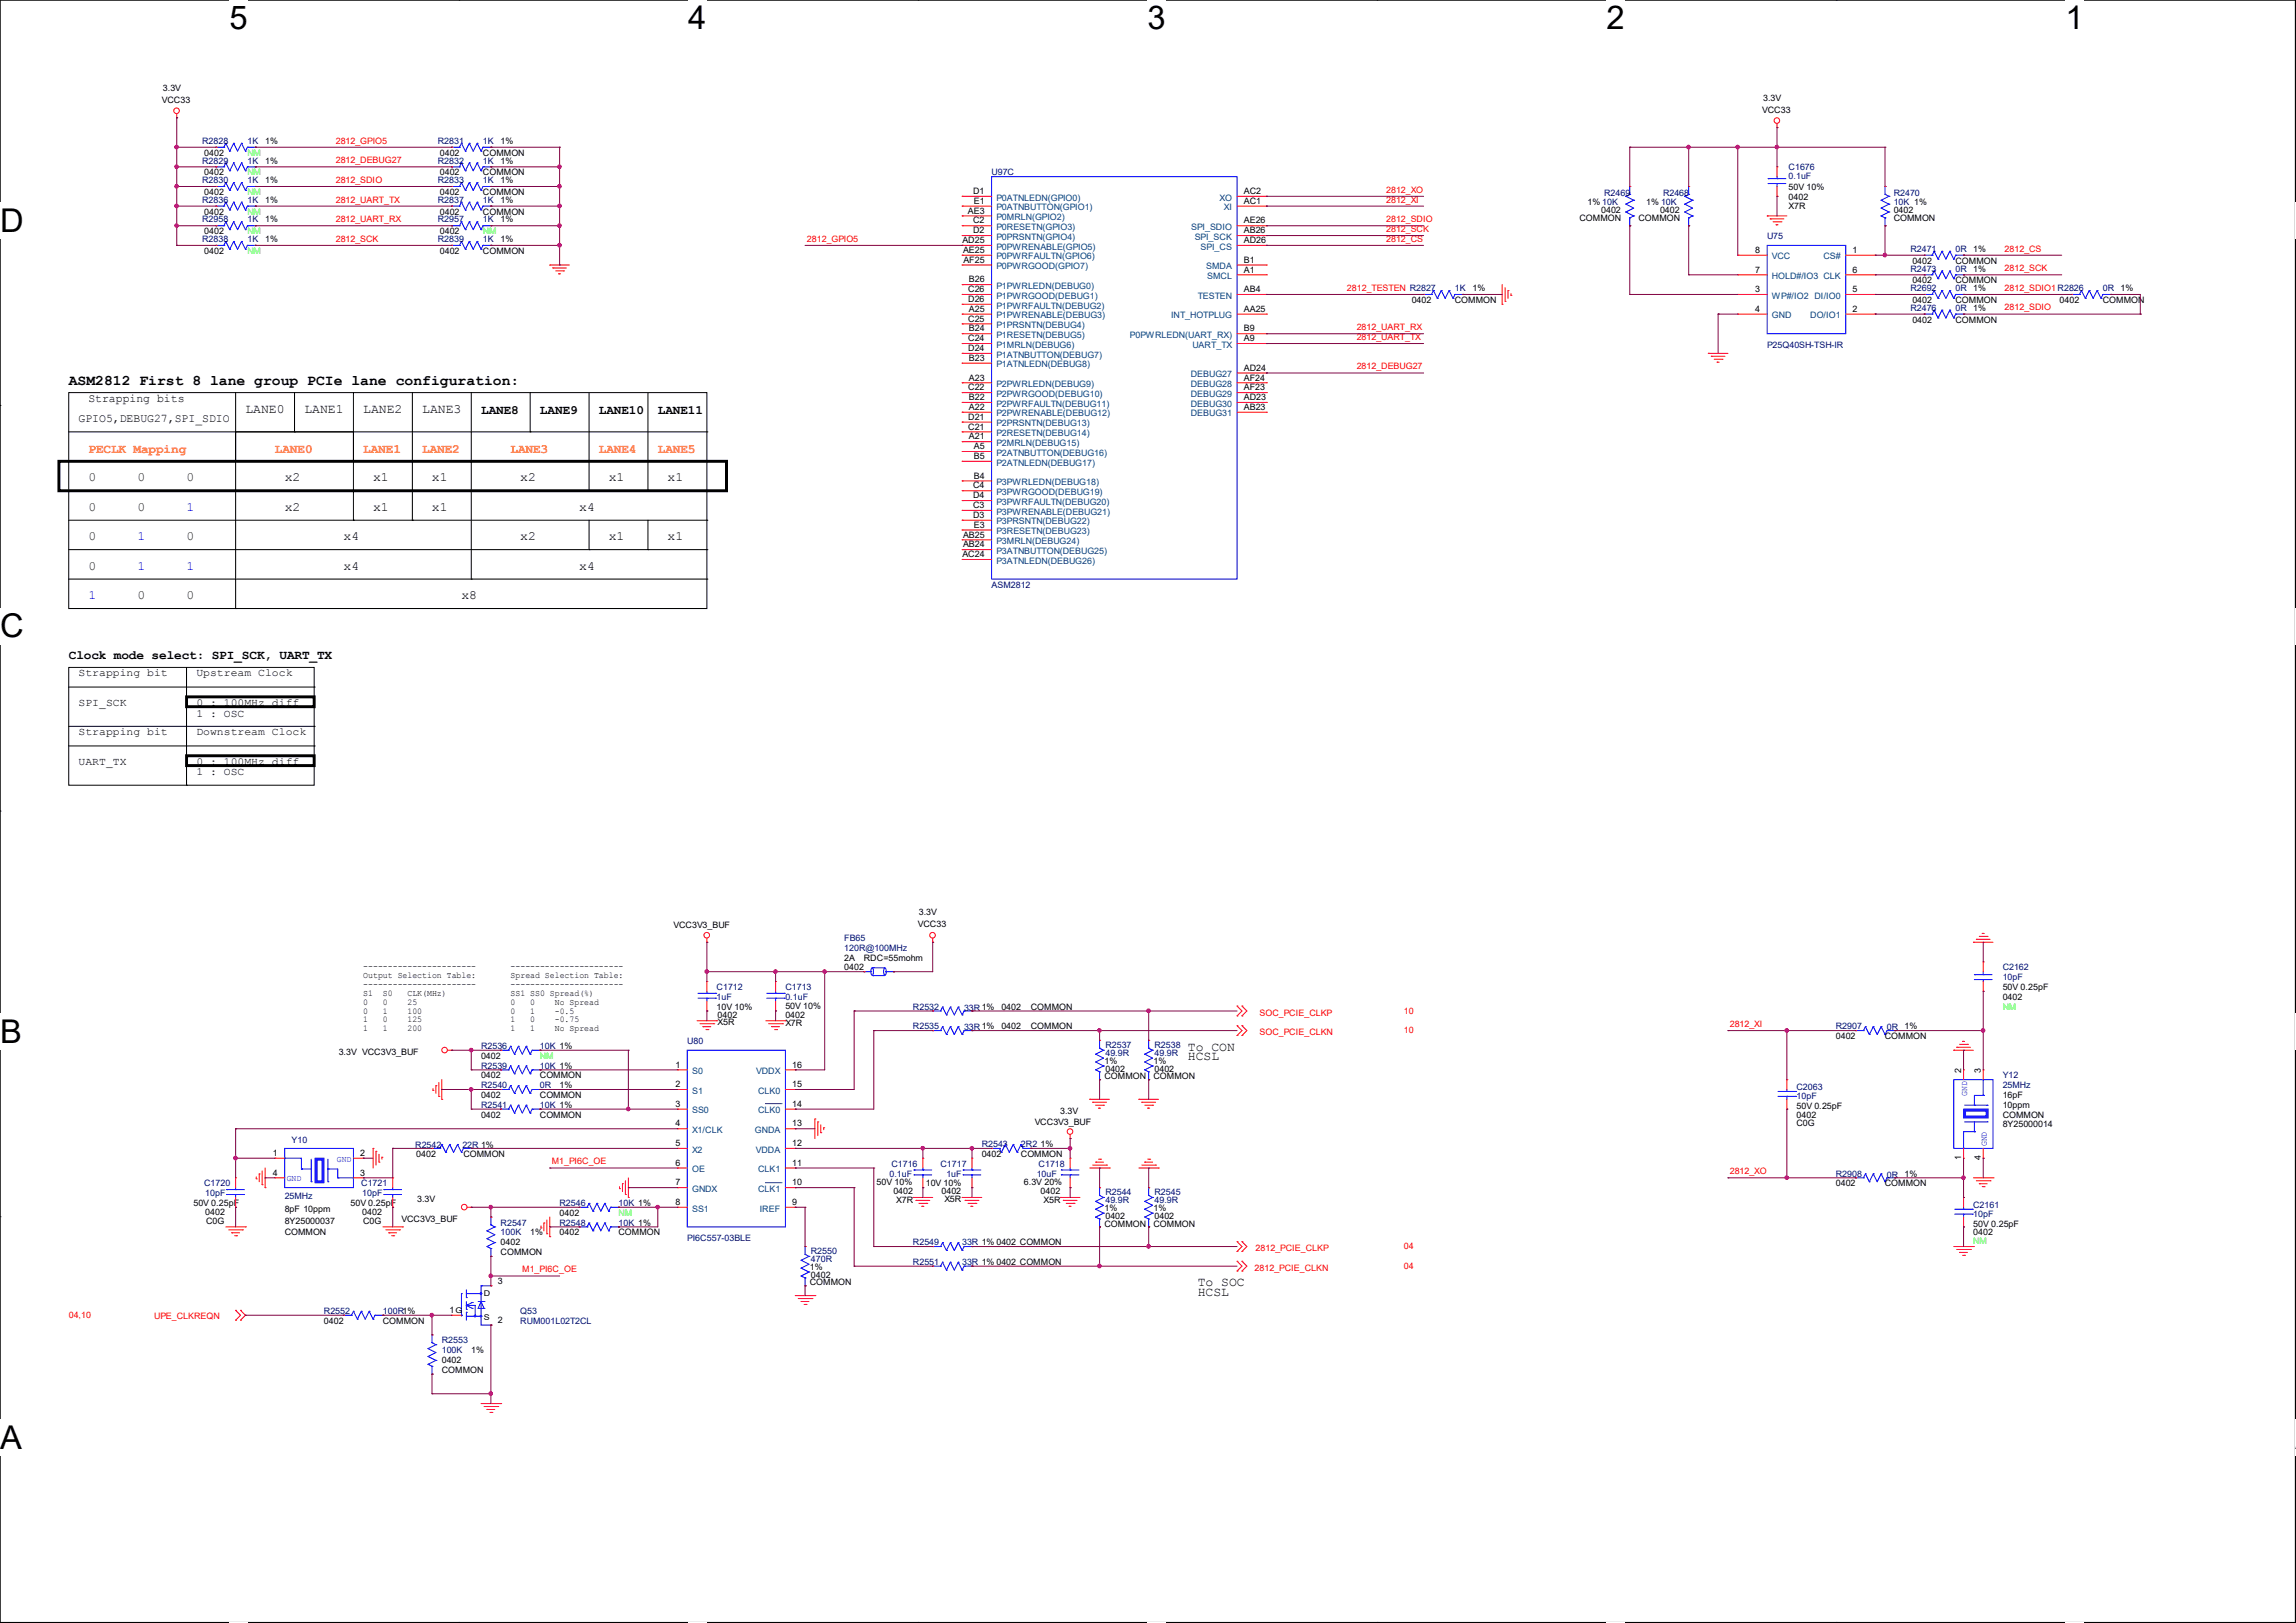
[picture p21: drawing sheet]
<svg xmlns="http://www.w3.org/2000/svg" width="297mm" height="210mm" viewBox="0 0 297 210" stroke-linecap="round" stroke-linejoin="round" font-family="sans-serif">
<defs><g id="words">
<g font-size="4.2">
<text x="29.7" y="3.8">5</text>
<text x="89" y="3.8">4</text>
<text x="148.4" y="3.8">3</text>
<text x="207.8" y="3.8">2</text>
<text x="267.2" y="3.8">1</text>
<text x="0" y="30">D</text>
<text x="0" y="82.5">C</text>
<text x="0" y="135">B</text>
<text x="0" y="187.5">A</text>
<text x="296.9" y="187.5">A</text>
</g>
<text font-size="1.9" x="8.9" y="49.9">ASM2812 First 8 lane group PCIe lane configuration:</text>
<g font-size="1.7">
<text x="31.7" y="53.4">LANE0</text>
<text x="39.4" y="53.4">LANE1</text>
<text x="47" y="53.4">LANE2</text>
<text x="54.6" y="53.4">LANE3</text>
<text x="62.2" y="53.5">LANE8</text>
<text x="69.8" y="53.5">LANE9</text>
<text x="77.5" y="53.5">LANE10</text>
<text x="85.1" y="53.5">LANE11</text>
<text x="36.8" y="62.3">x2</text>
<text x="48.3" y="62.3">x1</text>
<text x="55.9" y="62.3">x1</text>
<text x="67.3" y="62.3">x2</text>
<text x="78.7" y="62.3">x1</text>
<text x="86.4" y="62.3">x1</text>
<text x="36.8" y="66.1">x2</text>
<text x="44.4" y="69.9">x4</text>
<text x="48.3" y="66.1">x1</text>
<text x="55.9" y="66.1">x1</text>
<text x="67.3" y="69.9">x2</text>
<text x="74.9" y="66.1">x4</text>
<text x="78.7" y="69.9">x1</text>
<text x="86.4" y="69.9">x1</text>
<text x="44.4" y="73.7">x4</text>
<text x="59.7" y="77.5">x8</text>
<text x="74.9" y="73.7">x4</text>
<text x="8.9" y="85.3">Clock mode select: SPI_SCK, UART_TX</text>
<text x="153.7" y="137.2">HCSL</text>
<text x="153.7" y="135.9">To CON</text>
<text x="154.9" y="167.7">HCSL</text>
<text x="154.9" y="166.4">To SOC</text>
</g>
<g font-size="1.7" fill="#ff8000">
<text x="11.4" y="58.6">PECLK Mapping</text>
<text x="35.6" y="58.6">LANE0</text>
<text x="47" y="58.6">LANE1</text>
<text x="54.6" y="58.6">LANE2</text>
<text x="66" y="58.6">LANE3</text>
<text x="77.5" y="58.6">LANE4</text>
<text x="85.1" y="58.6">LANE5</text>
</g>
<g font-size="1.7" fill="#008000">
<text x="11.4" y="62.3">0</text>
<text x="17.8" y="62.3">0</text>
<text x="24.1" y="62.3">0</text>
<text x="11.4" y="69.9">0</text>
<text x="11.4" y="66.1">0</text>
<text x="17.8" y="66.1">0</text>
<text x="24.1" y="69.9">0</text>
<text x="11.4" y="73.7">0</text>
<text x="17.8" y="77.5">0</text>
<text x="24.1" y="77.5">0</text>
</g>
<g font-size="1.7" fill="#00f">
<text x="17.8" y="69.9">1</text>
<text x="24.1" y="66.1">1</text>
<text x="11.4" y="77.5">1</text>
<text x="17.8" y="73.7">1</text>
<text x="24.1" y="73.7">1</text>
</g>
<g font-size="1.5">
<text x="11.4" y="52">Strapping bits</text>
<text x="10.2" y="54.6">GPIO5,DEBUG27,SPI_SDIO</text>
</g>
<g font-size="1.4">
<text x="10.2" y="87.5">Strapping bit</text>
<text x="25.4" y="87.5">Upstream Clock</text>
<text x="10.2" y="91.3">SPI_SCK</text>
<text x="10.2" y="95.1">Strapping bit</text>
<text x="25.4" y="91.3">0 : 100MHz diff</text>
<text x="25.4" y="92.7">1 : OSC</text>
<text x="25.4" y="95.1">Downstream Clock</text>
<text x="10.2" y="98.9">UART_TX</text>
<text x="25.4" y="98.9">0 : 100MHz diff</text>
<text x="25.4" y="100.3">1 : OSC</text>
</g>
<g font-size="1.1">
<text x="21.1" y="11.8">3.3V</text>
<text x="21" y="13.3">VCC33</text>
<text x="227.9" y="14.6">VCC33</text>
<text x="228.1" y="13">3.3V</text>
<text x="26.4" y="22.7">0402</text>
<text x="26.4" y="20.2">0402</text>
<text x="34.3" y="21.2">1%</text>
<text x="34.3" y="23.7">1%</text>
<text x="34.3" y="18.6">1%</text>
<text x="56.9" y="20.2">0402</text>
<text x="56.9" y="22.7">0402</text>
<text x="62.5" y="20.2">COMMON</text>
<text x="62.5" y="22.7">COMMON</text>
<text x="64.8" y="18.6">1%</text>
<text x="64.8" y="23.7">1%</text>
<text x="64.8" y="21.2">1%</text>
<text x="26.4" y="27.8">0402</text>
<text x="26.4" y="25.2">0402</text>
<text x="34.3" y="26.2">1%</text>
<text x="34.3" y="28.8">1%</text>
<text x="56.9" y="25.2">0402</text>
<text x="56.9" y="27.8">0402</text>
<text x="62.5" y="25.2">COMMON</text>
<text x="62.5" y="27.8">COMMON</text>
<text x="64.8" y="28.8">1%</text>
<text x="64.8" y="26.2">1%</text>
<text x="125.2" y="27.6">AE3</text>
<text x="125.9" y="28.9">C2</text>
<text x="125.9" y="25.1">D1</text>
<text x="126" y="26.4">E1</text>
<text x="160.9" y="26.4">AC1</text>
<text x="160.9" y="25.1">AC2</text>
<text x="160.9" y="28.9">AE26</text>
<text x="204.3" y="28.5">COMMON</text>
<text x="205.3" y="26.5">1% 10K</text>
<text x="207.1" y="27.5">0402</text>
<text x="211.9" y="28.5">COMMON</text>
<text x="213" y="26.5">1% 10K</text>
<text x="214.7" y="27.5">0402</text>
<text x="231.4" y="24.6">50V 10%</text>
<text x="231.4" y="25.9">0402</text>
<text x="231.4" y="27">X7R</text>
<text x="245" y="27.5">0402</text>
<text x="245" y="28.5">COMMON</text>
<text x="26.4" y="32.9">0402</text>
<text x="26.4" y="30.3">0402</text>
<text x="34.3" y="31.3">1%</text>
<text x="56.9" y="30.3">0402</text>
<text x="56.9" y="32.9">0402</text>
<text x="62.5" y="32.9">COMMON</text>
<text x="64.8" y="31.3">1%</text>
<text x="124.5" y="31.5">AD25</text>
<text x="124.6" y="32.7">AE25</text>
<text x="124.6" y="34">AF25</text>
<text x="125.9" y="30.2">D2</text>
<text x="160.9" y="31.5">AD26</text>
<text x="160.9" y="30.2">AB26</text>
<text x="160.9" y="35.3">A1</text>
<text x="160.9" y="34">B1</text>
<text x="227.1" y="35.3">7</text>
<text x="227.1" y="32.7">8</text>
<text x="239.6" y="32.7">1</text>
<text x="239.6" y="35.3">6</text>
<text x="247.4" y="34.1">0402</text>
<text x="253" y="34.1">COMMON</text>
<text x="255.2" y="32.6">1%</text>
<text x="255.2" y="35.1">1%</text>
<text x="125.3" y="37.8">C26</text>
<text x="125.3" y="39.1">D26</text>
<text x="125.3" y="41.6">C25</text>
<text x="125.3" y="36.5">B26</text>
<text x="125.3" y="40.3">A25</text>
<text x="160.9" y="40.3">AA25</text>
<text x="160.9" y="37.8">AB4</text>
<text x="182.6" y="39.2">0402</text>
<text x="188.2" y="39.2">COMMON</text>
<text x="190.5" y="37.7">1%</text>
<text x="227.1" y="37.8">3</text>
<text x="227.1" y="40.3">4</text>
<text x="239.6" y="37.8">5</text>
<text x="239.6" y="40.3">2</text>
<text x="247.4" y="36.7">0402</text>
<text x="247.4" y="39.2">0402</text>
<text x="247.4" y="41.7">0402</text>
<text x="253" y="36.7">COMMON</text>
<text x="253" y="39.2">COMMON</text>
<text x="253" y="41.7">COMMON</text>
<text x="255.2" y="37.7">1%</text>
<text x="255.2" y="40.2">1%</text>
<text x="266.4" y="39.2">0402</text>
<text x="272" y="39.2">COMMON</text>
<text x="274.3" y="37.7">1%</text>
<text x="125.3" y="44.2">C24</text>
<text x="125.3" y="45.4">D24</text>
<text x="125.3" y="42.9">B24</text>
<text x="125.3" y="46.7">B23</text>
<text x="160.9" y="44.2">A9</text>
<text x="160.9" y="42.9">B9</text>
<text x="160.9" y="48">AD24</text>
<text x="125.3" y="50.5">C22</text>
<text x="125.3" y="49.2">A23</text>
<text x="125.3" y="51.8">B22</text>
<text x="125.3" y="53">A22</text>
<text x="160.9" y="49.2">AF24</text>
<text x="160.9" y="50.5">AF23</text>
<text x="160.9" y="51.8">AD23</text>
<text x="160.9" y="53">AB23</text>
<text x="125.3" y="54.3">D21</text>
<text x="125.3" y="55.6">C21</text>
<text x="125.3" y="56.9">A21</text>
<text x="126" y="58.1">A5</text>
<text x="126" y="59.4">B5</text>
<text x="125.9" y="63.2">C4</text>
<text x="125.9" y="64.5">D4</text>
<text x="125.9" y="65.7">C3</text>
<text x="126" y="61.9">B4</text>
<text x="124.6" y="69.6">AB25</text>
<text x="124.6" y="70.8">AB24</text>
<text x="125.9" y="67">D3</text>
<text x="126" y="68.3">E3</text>
<text x="124.5" y="72.1">AC24</text>
<text x="118.7" y="120">VCC33</text>
<text x="118.9" y="118.4">3.3V</text>
<text x="47" y="125.4">-----------------------</text>
<text x="66.1" y="125.4">-----------------------</text>
<text x="87.1" y="120.1">VCC3V3_BUF</text>
<text x="109.2" y="124.3">2A</text>
<text x="109.2" y="125.6">0402</text>
<text x="111.7" y="124.3">RDC=55mohm</text>
<text x="47" y="126.6">Output Selection Table:</text>
<text x="47" y="127.7">-----------------------</text>
<text x="47" y="128.9">S1</text>
<text x="47" y="130">0</text>
<text x="47" y="131.1">0</text>
<text x="49.5" y="128.9">S0</text>
<text x="49.5" y="130">0</text>
<text x="49.5" y="131.1">1</text>
<text x="52.7" y="128.9">CLK(MHz)</text>
<text x="52.7" y="130">25</text>
<text x="52.7" y="131.1">100</text>
<text x="66.1" y="126.6">Spread Selection Table:</text>
<text x="66.1" y="127.7">-----------------------</text>
<text x="66.1" y="128.9">SS1 SS0 Spread(%)</text>
<text x="66.1" y="130">0</text>
<text x="66.1" y="131.1">0</text>
<text x="68.6" y="130">0</text>
<text x="68.6" y="131.1">1</text>
<text x="71.8" y="130">No Spread</text>
<text x="71.8" y="131.1">-0.5</text>
<text x="92.7" y="130.6">10V 10%</text>
<text x="92.8" y="131.7">0402</text>
<text x="101.6" y="130.5">50V 10%</text>
<text x="101.6" y="131.7">0402</text>
<text x="129.5" y="130.6">0402</text>
<text x="133.3" y="130.6">COMMON</text>
<text x="259.1" y="128.1">50V 0.25pF</text>
<text x="259.1" y="129.4">0402</text>
<text x="43.8" y="136.5">3.3V VCC3V3_BUF</text>
<text x="47" y="132.3">1</text>
<text x="47" y="133.4">1</text>
<text x="49.5" y="132.3">0</text>
<text x="49.5" y="133.4">1</text>
<text x="52.7" y="132.3">125</text>
<text x="52.7" y="133.4">200</text>
<text x="62.2" y="137">0402</text>
<text x="66.1" y="132.3">1</text>
<text x="66.1" y="133.4">1</text>
<text x="68.6" y="132.3">0</text>
<text x="68.6" y="133.4">1</text>
<text x="71.8" y="132.3">-0.75</text>
<text x="71.8" y="133.4">No Spread</text>
<text x="92.8" y="132.7">X5R</text>
<text x="101.6" y="132.8">X7R</text>
<text x="129.5" y="133.2">0402</text>
<text x="133.3" y="133.2">COMMON</text>
<text x="142.9" y="137.6">1%</text>
<text x="149.2" y="137.6">1%</text>
<text x="237.5" y="134.5">0402</text>
<text x="243.8" y="134.5">COMMON</text>
<text x="246.4" y="133.2">1%</text>
<text x="62.2" y="139.5">0402</text>
<text x="62.2" y="142.1">0402</text>
<text x="69.8" y="139.5">COMMON</text>
<text x="69.8" y="142.1">COMMON</text>
<text x="72.4" y="140.8">1%</text>
<text x="87.4" y="138.1">1</text>
<text x="87.4" y="140.7">2</text>
<text x="87.4" y="143.2">3</text>
<text x="102.5" y="143.2">14</text>
<text x="102.5" y="140.7">15</text>
<text x="102.5" y="138.1">16</text>
<text x="142.9" y="139.7">COMMON</text>
<text x="143" y="138.6">0402</text>
<text x="149.2" y="139.7">COMMON</text>
<text x="149.3" y="138.6">0402</text>
<text x="232.4" y="143.5">50V 0.25pF</text>
<text x="253.7" y="138.8" transform="rotate(-90 253.7 138.8)">2</text>
<text x="256.2" y="138.8" transform="rotate(-90 256.2 138.8)">3</text>
<text x="259.1" y="142.1">16pF</text>
<text x="259.1" y="143.3">10ppm</text>
<text x="35.3" y="149.6">1</text>
<text x="46.6" y="149.6">2</text>
<text x="53.8" y="149.7">0402</text>
<text x="59.9" y="149.7">COMMON</text>
<text x="62.2" y="144.6">0402</text>
<text x="69.8" y="144.6">COMMON</text>
<text x="87.4" y="145.8">4</text>
<text x="87.4" y="148.3">5</text>
<text x="102.5" y="148.3">12</text>
<text x="102.5" y="145.8">13</text>
<text x="127" y="149.7">0402</text>
<text x="132.1" y="149.7">COMMON</text>
<text x="133.8" y="145.5">VCC3V3_BUF</text>
<text x="134.6" y="148.4">1%</text>
<text x="137.1" y="144.1">3.3V</text>
<text x="232.4" y="144.6">0402</text>
<text x="232.4" y="145.8">C0G</text>
<text x="259.1" y="144.6">COMMON</text>
<text x="259.1" y="145.9">8Y25000014</text>
<text x="35.3" y="152.1">4</text>
<text x="46.6" y="152.1">3</text>
<text x="54" y="155.5">3.3V</text>
<text x="87.4" y="150.8">6</text>
<text x="87.4" y="153.4">7</text>
<text x="87.4" y="155.9">8</text>
<text x="102.5" y="155.9">9</text>
<text x="102.5" y="153.4">10</text>
<text x="102.5" y="150.8">11</text>
<text x="113.4" y="153.4">50V 10%</text>
<text x="115.6" y="154.5">0402</text>
<text x="115.9" y="155.7">X7R</text>
<text x="119.8" y="153.5">10V 10%</text>
<text x="121.8" y="154.5">0402</text>
<text x="122.2" y="155.5">X5R</text>
<text x="132.4" y="153.4">6.3V 20%</text>
<text x="134.6" y="154.5">0402</text>
<text x="135" y="155.7">X5R</text>
<text x="237.5" y="153.5">0402</text>
<text x="243.8" y="153.5">COMMON</text>
<text x="246.4" y="152.2">1%</text>
<text x="253.7" y="150.1" transform="rotate(-90 253.7 150.1)">1</text>
<text x="256.2" y="150.1" transform="rotate(-90 256.2 150.1)">4</text>
<text x="25" y="156">50V 0.25pF</text>
<text x="26.5" y="157.2">0402</text>
<text x="26.7" y="158.3">C0G</text>
<text x="36.8" y="156.8">8pF 10ppm</text>
<text x="36.8" y="159.9">COMMON</text>
<text x="36.8" y="158.3">8Y25000037</text>
<text x="45.3" y="156">50V 0.25pF</text>
<text x="46.9" y="157.2">0402</text>
<text x="47" y="158.3">C0G</text>
<text x="51.9" y="158.1">VCC3V3_BUF</text>
<text x="64.8" y="161.1">0402</text>
<text x="68.6" y="159.9">1%</text>
<text x="72.4" y="159.9">0402</text>
<text x="72.4" y="157.3">0402</text>
<text x="80" y="159.9">COMMON</text>
<text x="142.9" y="156.7">1%</text>
<text x="142.9" y="158.7">COMMON</text>
<text x="143" y="157.7">0402</text>
<text x="149.2" y="156.7">1%</text>
<text x="149.2" y="158.7">COMMON</text>
<text x="149.3" y="157.7">0402</text>
<text x="255.2" y="158.7">50V 0.25pF</text>
<text x="255.2" y="159.9">0402</text>
<text x="64.4" y="166.1">3</text>
<text x="64.8" y="162.4">COMMON</text>
<text x="104.8" y="164.3">1%</text>
<text x="104.8" y="166.3">COMMON</text>
<text x="104.9" y="165.3">0402</text>
<text x="41.9" y="171.3">0402</text>
<text x="49.5" y="171.3">COMMON</text>
<text x="58.2" y="169.9">1</text>
<text x="64.4" y="171.2">2</text>
<text x="57.1" y="176.4">0402</text>
<text x="57.1" y="177.6">COMMON</text>
<text x="61" y="175.1">1%</text>
</g>
<g font-size="1.1" fill="#000080">
<text x="26.2" y="21.2">R2829</text>
<text x="26.2" y="23.7">R2830</text>
<text x="26.2" y="18.6">R2828</text>
<text x="32" y="21.2">1K</text>
<text x="32" y="23.7">1K</text>
<text x="32" y="18.6">1K</text>
<text x="56.6" y="18.6">R2831</text>
<text x="56.6" y="23.7">R2833</text>
<text x="56.6" y="21.2">R2832</text>
<text x="62.5" y="18.6">1K</text>
<text x="62.5" y="23.7">1K</text>
<text x="62.5" y="21.2">1K</text>
<text x="128.3" y="22.7">U97C</text>
<text x="231.4" y="22.1">C1676</text>
<text x="231.4" y="23.2">0.1uF</text>
<text x="26.2" y="26.2">R2836</text>
<text x="26.2" y="28.8">R2958</text>
<text x="32" y="26.2">1K</text>
<text x="32" y="28.8">1K</text>
<text x="56.6" y="28.8">R2957</text>
<text x="56.6" y="26.2">R2837</text>
<text x="62.5" y="28.8">1K</text>
<text x="62.5" y="26.2">1K</text>
<text x="207.5" y="25.4">R2469</text>
<text x="215.1" y="25.4">R2468</text>
<text x="245" y="25.4">R2470</text>
<text x="245" y="26.5">10K 1%</text>
<text x="26.2" y="31.3">R2838</text>
<text x="32" y="31.3">1K</text>
<text x="56.6" y="31.3">R2839</text>
<text x="62.5" y="31.3">1K</text>
<text x="228.6" y="30.9">U75</text>
<text x="247.1" y="32.6">R2471</text>
<text x="247.1" y="35.1">R2473</text>
<text x="253" y="32.6">0R</text>
<text x="253" y="35.1">0R</text>
<text x="188.2" y="37.7">1K</text>
<text x="247.1" y="37.7">R2692</text>
<text x="247.1" y="40.2">R2476</text>
<text x="253" y="37.7">0R</text>
<text x="253" y="40.2">0R</text>
<text x="272" y="37.7">0R</text>
<text x="228.6" y="45">P25Q40SH-TSH-IR</text>
<text x="128.3" y="76">ASM2812</text>
<text x="109.2" y="121.8">FB65</text>
<text x="109.2" y="123">120R@100MHz</text>
<text x="259.1" y="125.6">C2162</text>
<text x="92.7" y="128.1">C1712</text>
<text x="92.7" y="129.4">1uF</text>
<text x="101.6" y="128.1">C1713</text>
<text x="101.6" y="129.4">0.1uF</text>
<text x="118.1" y="130.6">R2532</text>
<text x="124.7" y="130.8">33R1%</text>
<text x="259.1" y="126.8">10pF</text>
<text x="62.2" y="135.7">R2536</text>
<text x="69.8" y="135.7">10K 1%</text>
<text x="88.9" y="135.1">U80</text>
<text x="118.1" y="133.2">R2535</text>
<text x="124.7" y="133.3">33R1%</text>
<text x="143" y="135.6">R2537</text>
<text x="143" y="136.6">49.9R</text>
<text x="149.3" y="135.6">R2538</text>
<text x="149.3" y="136.6">49.9R</text>
<text x="237.5" y="133.2">R2907</text>
<text x="244.1" y="133.3">0R</text>
<text x="62.2" y="138.3">R2539</text>
<text x="62.2" y="140.8">R2540</text>
<text x="62.2" y="143.3">R2541</text>
<text x="69.8" y="138.3">10K 1%</text>
<text x="69.8" y="140.8">0R</text>
<text x="69.8" y="143.3">10K 1%</text>
<text x="232.4" y="141.1">C2063</text>
<text x="232.4" y="142.2">10pF</text>
<text x="259.1" y="139.5">Y12</text>
<text x="259.1" y="140.8">25MHz</text>
<text x="37.7" y="147.9">Y10</text>
<text x="53.7" y="148.5">R2542</text>
<text x="59.8" y="148.5">22R 1%</text>
<text x="127" y="148.4">R2543</text>
<text x="132.1" y="148.4">2R2</text>
<text x="26.4" y="153.5">C1720</text>
<text x="26.5" y="154.8">10pF</text>
<text x="36.8" y="155.2">25MHz</text>
<text x="46.7" y="153.5">C1721</text>
<text x="46.9" y="154.8">10pF</text>
<text x="115.1" y="152.2">0.1uF</text>
<text x="115.3" y="151">C1716</text>
<text x="121.7" y="151">C1717</text>
<text x="122.4" y="152.2">1uF</text>
<text x="134.1" y="152.2">10uF</text>
<text x="134.4" y="151">C1718</text>
<text x="143" y="154.6">R2544</text>
<text x="143" y="155.7">49.9R</text>
<text x="149.3" y="154.6">R2545</text>
<text x="149.3" y="155.7">49.9R</text>
<text x="237.5" y="152.2">R2908</text>
<text x="244.1" y="152.4">0R</text>
<text x="64.8" y="158.6">R2547</text>
<text x="64.8" y="159.9">100K</text>
<text x="72.4" y="158.6">R2548</text>
<text x="72.4" y="156">R2546</text>
<text x="80" y="158.6">10K 1%</text>
<text x="80" y="156">10K 1%</text>
<text x="88.9" y="160.6">PI6C557-03BLE</text>
<text x="118.1" y="161.1">R2549</text>
<text x="124.4" y="161.1">33R 1% 0402 COMMON</text>
<text x="255.2" y="156.3">C2161</text>
<text x="255.2" y="157.4">10pF</text>
<text x="104.9" y="162.3">R2550</text>
<text x="104.9" y="163.3">470R</text>
<text x="118.1" y="163.7">R2551</text>
<text x="124.4" y="163.7">33R 1% 0402 COMMON</text>
<text x="41.9" y="170">R2552</text>
<text x="49.5" y="170">100R1%</text>
<text x="57.1" y="173.8">R2553</text>
<text x="67.3" y="170">Q53</text>
<text x="67.3" y="171.3">RUM001L02T2CL</text>
<text x="57.1" y="175.1">100K</text>
</g>
<g font-size="1.1" fill="#0f0">
<text x="32" y="22.7">NM</text>
<text x="32" y="20.2">NM</text>
<text x="32" y="27.8">NM</text>
<text x="32" y="25.2">NM</text>
<text x="32" y="32.9">NM</text>
<text x="32" y="30.3">NM</text>
<text x="62.5" y="30.3">NM</text>
<text x="259.1" y="130.6">NM</text>
<text x="69.8" y="137">NM</text>
<text x="80" y="157.3">NM</text>
<text x="255.2" y="161">NM</text>
</g>
<g font-size="1.1" fill="#f00">
<text x="43.4" y="18.6">2812_GPIO5</text>
<text x="43.4" y="21.1">2812_DEBUG27</text>
<text x="43.4" y="23.7">2812_SDIO</text>
<text x="43.4" y="26.2">2812_UART_TX</text>
<text x="43.4" y="28.7">2812_UART_RX</text>
<text x="179.3" y="24.9">2812_XO</text>
<text x="179.3" y="26.2">2812_XI</text>
<text x="179.3" y="28.7">2812_SDIO</text>
<text x="43.4" y="31.3">2812_SCK</text>
<text x="104.4" y="31.3">2812_GPIO5</text>
<text x="179.3" y="30">2812_SCK</text>
<text x="179.3" y="31.3">2812_CS</text>
<text x="259.3" y="32.6">2812_CS</text>
<text x="259.3" y="35.1">2812_SCK</text>
<text x="174.2" y="37.6">2812_TESTEN R2827</text>
<text x="259.3" y="37.6">2812_SDIO1 R2826</text>
<text x="259.3" y="40.2">2812_SDIO</text>
<text x="175.5" y="47.8">2812_DEBUG27</text>
<text x="175.5" y="44">2812_UART_TX</text>
<text x="175.5" y="42.7">2812_UART_RX</text>
<text x="162.9" y="131.4">SOC_PCIE_CLKP</text>
<text x="181.6" y="131.1">10</text>
<text x="162.9" y="133.9">SOC_PCIE_CLKN</text>
<text x="181.6" y="133.7">10</text>
<text x="223.8" y="132.9">2812_XI</text>
<text x="71.4" y="150.7">M1_PI6C_OE</text>
<text x="223.8" y="151.9">2812_XO</text>
<text x="162.4" y="161.9">2812_PCIE_CLKP</text>
<text x="181.6" y="161.6">04</text>
<text x="67.6" y="164.6">M1_PI6C_OE</text>
<text x="162.3" y="164.4">2812_PCIE_CLKN</text>
<text x="181.6" y="164.2">04</text>
<text x="8.9" y="170.5">04,10</text>
<text x="19.9" y="170.6">UPE_CLKREQN</text>
</g>
<g font-size="1.1" fill="#004080">
<text x="128.9" y="29.8">P0RESETN(GPIO3)</text>
<text x="128.9" y="26">P0ATNLEDN(GPIO0)</text>
<text x="128.9" y="27.2">P0ATNBUTTON(GPIO1)</text>
<text x="128.9" y="28.5">P0MRLN(GPIO2)</text>
<text x="154.1" y="29.8">SPI_SDIO</text>
<text x="157.8" y="26">XO</text>
<text x="158.3" y="27.2">XI</text>
<text x="128.9" y="31">P0PRSNTN(GPIO4)</text>
<text x="128.9" y="32.3">P0PWRENABLE(GPIO5)</text>
<text x="128.9" y="33.6">P0PWRFAULTN(GPIO6)</text>
<text x="128.9" y="34.8">P0PWRGOOD(GPIO7)</text>
<text x="154.5" y="31">SPI_SCK</text>
<text x="155.3" y="32.3">SPI_CS</text>
<text x="156" y="34.8">SMDA</text>
<text x="229.2" y="33.6">VCC</text>
<text x="235.9" y="33.6">CS#</text>
<text x="128.9" y="37.4">P1PWRLEDN(DEBUG0)</text>
<text x="128.9" y="38.7">P1PWRGOOD(DEBUG1)</text>
<text x="128.9" y="39.9">P1PWRFAULTN(DEBUG2)</text>
<text x="128.9" y="41.2">P1PWRENABLE(DEBUG3)</text>
<text x="151.5" y="41.2">INT_HOTPLUG</text>
<text x="154.9" y="38.7">TESTEN</text>
<text x="156.2" y="36.1">SMCL</text>
<text x="229.2" y="38.7">WP#/IO2 DI/IO0</text>
<text x="229.2" y="36.1">HOLD#/IO3 CLK</text>
<text x="229.2" y="41.2">GND</text>
<text x="234.2" y="41.2">DO/IO1</text>
<text x="128.9" y="42.5">P1PRSNTN(DEBUG4)</text>
<text x="128.9" y="43.7">P1RESETN(DEBUG5)</text>
<text x="128.9" y="45">P1MRLN(DEBUG6)</text>
<text x="128.9" y="46.3">P1ATNBUTTON(DEBUG7)</text>
<text x="128.9" y="47.5">P1ATNLEDN(DEBUG8)</text>
<text x="146.2" y="43.7">P0PWRLEDN(UART_RX)</text>
<text x="154.2" y="45">UART_TX</text>
<text x="128.9" y="50.1">P2PWRLEDN(DEBUG9)</text>
<text x="128.9" y="51.4">P2PWRGOOD(DEBUG10)</text>
<text x="128.9" y="52.6">P2PWRFAULTN(DEBUG11)</text>
<text x="128.9" y="53.9">P2PWRENABLE(DEBUG12)</text>
<text x="154" y="48.8">DEBUG27</text>
<text x="154" y="50.1">DEBUG28</text>
<text x="154" y="51.4">DEBUG29</text>
<text x="154" y="52.6">DEBUG30</text>
<text x="154" y="53.9">DEBUG31</text>
<text x="128.9" y="55.2">P2PRSNTN(DEBUG13)</text>
<text x="128.9" y="56.4">P2RESETN(DEBUG14)</text>
<text x="128.9" y="57.7">P2MRLN(DEBUG15)</text>
<text x="128.9" y="59">P2ATNBUTTON(DEBUG16)</text>
<text x="128.9" y="60.2">P2ATNLEDN(DEBUG17)</text>
<text x="128.9" y="62.8">P3PWRLEDN(DEBUG18)</text>
<text x="128.9" y="64.1">P3PWRGOOD(DEBUG19)</text>
<text x="128.9" y="65.3">P3PWRFAULTN(DEBUG20)</text>
<text x="128.9" y="66.6">P3PWRENABLE(DEBUG21)</text>
<text x="128.9" y="67.9">P3PRSNTN(DEBUG22)</text>
<text x="128.9" y="69.1">P3RESETN(DEBUG23)</text>
<text x="128.9" y="70.4">P3MRLN(DEBUG24)</text>
<text x="128.9" y="71.7">P3ATNBUTTON(DEBUG25)</text>
<text x="128.9" y="72.9">P3ATNLEDN(DEBUG26)</text>
<text x="89.5" y="139">S0</text>
<text x="89.5" y="141.5">S1</text>
<text x="97.8" y="139">VDDX</text>
<text x="98.1" y="141.5">CLK0</text>
<text x="89.5" y="144.1">SS0</text>
<text x="89.5" y="146.6">X1/CLK</text>
<text x="89.5" y="149.1">X2</text>
<text x="97.7" y="146.6">GNDA</text>
<text x="97.8" y="149.1">VDDA</text>
<text x="98.1" y="144.1">CLK0</text>
<text x="89.5" y="151.7">OE</text>
<text x="89.5" y="154.2">GNDX</text>
<text x="98.1" y="154.2">CLK1</text>
<text x="98.1" y="151.7">CLK1</text>
<text x="89.5" y="156.8">SS1</text>
<text x="98.3" y="156.8">IREF</text>
</g>
<g font-size="1.1" fill="#00f">
<text x="254.5" y="141.8" transform="rotate(-90 254.5 141.8)">GND</text>
<text x="257" y="148.3" transform="rotate(-90 257 148.3)">GND</text>
<text x="37.1" y="152.9">GND</text>
<text x="43.6" y="150.3">GND</text>
</g>
<g font-size="1">
<text x="62.6" y="167.6">D</text>
<text x="58.9" y="169.9">G</text>
<text x="62.6" y="170.8">S</text>
</g>
</g></defs>
<path d="M0 0h296.9v209.9h-296.9z" fill="none" stroke="#000" stroke-width=".13"/>
<g fill="#fff">
<path d="M29.7 0h2.3v4.7h-2.3z"/>
<path d="M29.7 209.9h2.3v.1h-2.3z"/>
</g>
<path d="M59.4 0h.1M59.4 209.9h.1" fill="none" stroke="#000" stroke-width=".13"/>
<g fill="#fff">
<path d="M89 0h2.4v4.7h-2.4z"/>
<path d="M89 209.9h2.4v.1h-2.4z"/>
</g>
<path d="M118.7 0h.1M118.7 209.9h.1" fill="none" stroke="#000" stroke-width=".13"/>
<g fill="#fff">
<path d="M148.4 0h2.4v4.7h-2.4z"/>
<path d="M148.4 209.9h2.4v.1h-2.4z"/>
</g>
<path d="M178.1 0h.1M178.1 209.9h.1" fill="none" stroke="#000" stroke-width=".13"/>
<g fill="#fff">
<path d="M207.8 0h2.4v4.7h-2.4z"/>
<path d="M207.8 209.9h2.4v.1h-2.4z"/>
</g>
<path d="M237.5 0h.1M237.5 209.9h.1" fill="none" stroke="#000" stroke-width=".13"/>
<g fill="#fff">
<path d="M267.2 0h2.4v4.7h-2.4z"/>
<path d="M267.2 209.9h2.4v.1h-2.4z"/>
<path d="M0 26.2h3v4.7h-3z"/>
<path d="M296.9 26.2h.1v4.7h-.1z"/>
<path d="M0 78.7h3v4.7h-3z"/>
<path d="M296.9 78.7h.1v4.7h-.1z"/>
</g>
<path d="M0 52.5h.1M296.9 52.5h.1" fill="none" stroke="#000" stroke-width=".13"/>
<g fill="#fff">
<path d="M0 131.1h2.8v4.8h-2.8z"/>
<path d="M296.9 131.1h.1v4.8h-.1z"/>
</g>
<path d="M0 104.9h.1M296.9 104.9h.1" fill="none" stroke="#000" stroke-width=".13"/>
<g fill="#fff">
<path d="M-.1 183.6h2.9v4.8h-2.9z"/>
<path d="M296.8 183.6h.2v4.8h-.2z"/>
</g>
<g fill="none" stroke="#000" stroke-width=".13">
<path d="M8.9 50.8h82.5v27.9h-82.5zM8.9 55.9h82.5M8.9 59.7h82.5M30.5 55.9h15.2v3.8h-15.2zM30.5 50.8v27.9M38.1 55.9h.1M38.1 50.8v5.1M45.7 50.8v16.5M53.3 50.8v16.5M61 50.8v24.1M68.6 55.9h.1M68.6 50.8v5.1"/>
<path d="M76.2 50.8v12.7M83.8 50.8v12.7M91.4 55.9h.1M91.4 59.7h.1M8.9 63.5h82.5M8.9 67.3h82.5M8.9 74.9h82.5M8.9 71.1h82.5M30.5 78.7h.1M45.7 67.3h.1M53.3 67.3h.1M61 74.9h.1"/>
<path d="M76.2 63.5h.1M76.2 71.1h.1M76.2 67.3v3.8M83.8 63.5h.1M83.8 71.1h.1M83.8 67.3v3.8M91.4 63.5h.1M91.4 67.3h.1M91.4 74.9h.1M91.4 71.1h.1M8.9 86.4h31.7v15.2h-31.7zM8.9 88.9h31.7"/>
<path d="M8.9 94h31.7M8.9 96.5h31.7M24.1 86.4v15.2M40.6 88.9h.1M40.6 94h.1M40.6 96.5h.1M24.1 101.6h.1M0 157.4h.1M296.9 157.4h.1"/>
</g>
<path d="M7.6 59.7h86.4v3.8h-86.4zM24.1 90.2h16.5v1.2h-16.5zM24.1 97.8h16.5v1.3h-16.5z" fill="none" stroke="#000" stroke-width=".38"/>
<g fill="none" stroke="#f00" stroke-width=".13">
<path d="M22.9 15.2h.1M22.9 14.7v.5M27.9 19h.1M33 19h.1M58.4 19h.1M63.5 19h.1M229.9 16.5h.1M229.9 16v.5M27.9 26.7h.1M27.9 21.6h.1M27.9 31.7h.1M27.9 29.2h.1"/>
<path d="M27.9 24.1h.1M33 26.7h.1M33 21.6h.1M33 31.7h.1M33 29.2h.1M33 24.1h.1M58.4 29.2h.1M58.4 31.7h.1M58.4 24.1h.1M58.4 26.7h.1M58.4 21.6h.1M63.5 29.2h.1"/>
<path d="M63.5 31.7h.1M63.5 24.1h.1M63.5 26.7h.1M63.5 21.6h.1M71.1 34.3h.1M71.1 34.3h2.6M71.5 34.7h.1M71.5 34.7h1.8M71.9 35.1h1M72.3 35.4h.1M72.3 35.4h.2M72.9 35.1h.1"/>
<path d="M124.5 29.2h.1M124.5 25.4h.1M124.5 26.7h.1M124.5 27.9h.1M124.5 30.5h.1M124.5 31.7h.1M124.5 33h.1M124.5 34.3h.1M124.5 36.8h.1M124.5 38.1h.1M124.5 39.4h.1M124.5 27.9h3.8"/>
<path d="M124.5 34.3h3.8M124.5 26.7h3.8M124.5 25.4h3.8M124.5 31.7h3.8M124.5 30.5h3.8M124.5 29.2h3.8M124.5 38.1h3.8M124.5 33h3.8M124.5 36.8h3.8M124.5 39.4h3.8M160 34.3h3.8M160 26.7h3.8"/>
<path d="M160 25.4h3.8M160 31.7h3.8M160 30.5h3.8M160 29.2h3.8M160 35.6h3.8M160 38.1h3.8M163.8 26.7h.1M163.8 25.4h.1M163.8 31.7h.1M163.8 30.5h.1M163.8 29.2h.1M163.8 35.6h.1"/>
<path d="M163.8 34.3h.1M163.8 38.1h.1M184.1 38.1h.1M189.2 38.1h.1M194.3 39.4h.1M194.3 36.8v2.6M194.7 39h.1M194.7 37.2v1.8M195.1 37.6h.1M195.1 37.6v1M195.5 38.2h.1M195.5 38v.2"/>
<path d="M210.8 24.1h.1M210.8 29.2h.1M218.4 24.1h.1M218.4 29.2h.1M224.8 38.1h.1M224.8 35.6h.1M224.8 33h.1M224.8 35.6h3.8M224.8 38.1h3.8M224.8 33h3.8M228.6 27.9h.1M228.6 27.9h2.5"/>
<path d="M229 28.3h.1M229 28.3h1.8M229.4 28.7h1M229.7 29.1h.1M229.7 29.1h.3M229.9 21.6h.1M229.9 25.4h.1M229.9 21.6v1.3M229.9 24.1v1.3M230.4 28.7h.1M238.8 35.6h3.8M238.8 38.1h3.8"/>
<path d="M238.8 33h3.8M242.6 33h.1M242.6 35.6h.1M242.6 38.1h.1M243.8 24.1h.1M243.8 29.2h.1M248.9 33h.1M248.9 35.6h.1M248.9 38.1h.1M254 33h.1M254 35.6h.1M254 38.1h.1"/>
<path d="M268 38.1h.1M273 38.1h.1M124.5 40.6h.1M124.5 41.9h.1M124.5 43.2h.1M124.5 44.4h.1M124.5 45.7h.1M124.5 47h.1M124.5 49.5h.1M124.5 50.8h.1M124.5 52.1h.1M124.5 53.3h.1"/>
<path d="M124.5 54.6h.1M124.5 55.9h.1M124.5 57.1h.1M124.5 58.4h.1M124.5 59.7h.1M124.5 45.7h3.8M124.5 40.6h3.8M124.5 44.4h3.8M124.5 43.2h3.8M124.5 49.5h3.8M124.5 50.8h3.8M124.5 52.1h3.8"/>
<path d="M124.5 53.3h3.8M124.5 41.9h3.8M124.5 47h3.8M124.5 54.6h3.8M124.5 55.9h3.8M124.5 57.1h3.8M124.5 58.4h3.8M124.5 59.7h3.8M160 40.6h3.8M160 44.4h3.8M160 43.2h3.8M160 48.3h3.8"/>
<path d="M160 49.5h3.8M160 50.8h3.8M160 52.1h3.8M160 53.3h3.8M163.8 40.6h.1M163.8 44.4h.1M163.8 43.2h.1M163.8 48.3h.1M163.8 49.5h.1M163.8 50.8h.1M163.8 52.1h.1M163.8 53.3h.1"/>
<path d="M221 45.7h.1M221 45.7h2.5M221.4 46.1h.1M221.4 46.1h1.7M221.7 46.5h1.1M222.1 46.9h.1M222.1 46.9h.3M222.8 46.5h.1M224.8 40.6h.1M224.8 40.6h3.8M238.8 40.6h3.8M242.6 40.6h.1"/>
<path d="M248.9 40.6h.1M254 40.6h.1M124.5 62.2h.1M124.5 63.5h.1M124.5 64.8h.1M124.5 66h.1M124.5 67.3h.1M124.5 68.6h.1M124.5 69.8h.1M124.5 71.1h.1M124.5 72.4h.1M124.5 62.2h3.8"/>
<path d="M124.5 63.5h3.8M124.5 64.8h3.8M124.5 66h3.8M124.5 67.3h3.8M124.5 68.6h3.8M124.5 69.8h3.8M124.5 71.1h3.8M124.5 72.4h3.8M57.1 139.7v2.5M57.9 135.9h.5M58.4 135.9h.1M64.8 138.4h.1"/>
<path d="M64.8 135.9h.1M69.8 138.4h.1M69.8 135.9h.1M87.6 138.4h.1M87.6 138.4h1.3M90.2 132.1h2.5M90.6 132.5h1.7M90.9 132.8h.1M90.9 132.8h1M91.3 133.2h.3M91.4 121.9h.1M91.4 127h.1"/>
<path d="M91.4 130.8h.1M91.4 121.4v.5M91.4 127v1.3M91.4 129.5v1.3M91.6 133.2h.1M92.3 132.5h.1M92.7 132.1h.1M99.1 132.1h2.5M99.4 132.5h1.8M99.8 132.8h.1M99.8 132.8h1M100.2 133.2h.3"/>
<path d="M100.3 127h.1M100.3 130.8h.1M100.3 127v1.3M100.3 129.5v1.3M100.5 133.2h.1M101.2 132.5h.1M101.6 132.1h.1M101.6 138.4h1.3M102.9 138.4h.1M111.8 125.7h.1M115.6 125.7h.1M120.6 121.9h.1"/>
<path d="M120.6 130.8h.1M120.6 133.3h.1M120.6 121.4v.5M125.7 130.8h.1M125.7 133.3h.1M142.2 139.7h.1M142.2 134.6h.1M148.6 139.7h.1M148.6 134.6h.1M160 131.4h.1M160 130.2h.1M160 134h.1"/>
<path d="M160 132.7h.1M160 130.2l.7 .6-.7 .6M160 132.7l.7 .6-.7 .7M160.7 131.4h.1M160.7 130.2h.1M160.7 134h.1M160.7 132.7h.1M160.7 130.2l.6 .6-.6 .6M160.7 132.7l.6 .6-.6 .7M231.1 139.7h.1M231.1 139.7v1.3M240 133.3h.1"/>
<path d="M245.1 133.3h.1M252.7 135.9h.1M252.7 135.9h2.6M253.1 135.5h.1M253.1 135.5h1.8M253.5 135.1h1M253.9 134.7h.1M253.9 134.7h.2M254 138.4h.1M254 138.4v1.3M254.5 135.1h.1M255.3 121.9h.1"/>
<path d="M255.3 121.9h2.5M255.7 121.5h.1M255.7 121.5h1.7M256 121.2h1M256.4 120.8h.1M256.4 120.8h.3M256.5 138.4h.1M256.5 128.3h.1M256.5 124.5h.1M256.5 124.5v1.2M256.5 127v1.3M256.5 138.4v1.3"/>
<path d="M257 121.2h.1M29.2 158.7h2.5M29.6 159.1h1.8M30 159.5h.1M30 159.5h1M30.4 159.9h.2M30.5 152.4h.1M30.5 156.2h.1M30.5 152.4v1.3M30.5 154.9v1.3M30.6 159.9h.1M31.4 159.1h.1"/>
<path d="M31.7 158.7h.1M33.1 152.5h.1M33.1 152.3v.2M33.5 151.9h.1M33.5 151.9v1M33.9 153.3h.1M33.9 151.5v1.8M34.3 153.7h.1M34.3 151.1v2.6M35.6 149.9h.1M35.6 152.4h.1M35.6 152.4h1.2"/>
<path d="M35.6 149.9h1.2M45.7 152.4h1.3M45.7 149.9h1.3M47 149.9h.1M47 152.4h.1M48.3 148.6h.1M48.3 148.6v2.5M48.6 149h.1M48.6 149v1.7M49 150.4h.1M49 149.4v1M49.4 149.7h.1"/>
<path d="M49.4 149.7v.3M49.5 158.7h2.6M49.9 159.1h1.8M50.3 159.5h.1M50.3 159.5h1M50.7 159.9h.2M50.8 152.4h.1M50.8 156.2h.1M50.8 152.4v1.3M50.8 154.9v1.3M50.9 159.9h.1M51.7 159.1h.1"/>
<path d="M52.1 158.7h.1M55.9 148.6h.1M56 141.1h.1M56 140.8v.3M56.4 140.5h.1M56.4 140.5v1M56.8 141.9h.1M56.8 140.1v1.8M57.1 142.2h.1M60.5 156.2h.5M61 156.2h.1M61 148.6h.1"/>
<path d="M63.5 157.5h.1M64.8 141h.1M64.8 143.5h.1M69.8 141h.1M69.8 143.5h.1M70 158.9h.1M70 158.6v.3M70.4 158.2h.1M70.4 158.2v1.1M70.7 159.6h.1M70.7 157.9v1.7M71.1 157.5v2.5"/>
<path d="M74.9 158.7h.1M74.9 156.2h.1M80 158.7h.1M80 156.2h.1M80.1 153.8h.1M80.1 153.5v.3M80.5 153.2h.1M80.5 153.2v1M80.9 154.6h.1M80.9 152.8v1.8M81.3 154.9h.1M81.3 152.4v2.5"/>
<path d="M87.6 141h.1M87.6 143.5h.1M87.6 146h.1M87.6 148.6h.1M87.6 151.1h.1M87.6 153.7h.1M87.6 156.2h.1M87.6 151.1h1.3M87.6 156.2h1.3M87.6 141h1.3M87.6 143.5h1.3M87.6 146h1.3"/>
<path d="M87.6 148.6h1.3M87.6 153.7h1.3M101.6 151.1h1.3M101.6 156.2h1.3M101.6 141h1.3M101.6 143.5h1.3M101.6 146h1.3M101.6 148.6h1.3M101.6 153.7h1.3M102.9 156.2h.1M102.9 153.7h.1M102.9 151.1h.1"/>
<path d="M102.9 148.6h.1M102.9 146h.1M102.9 143.5h.1M102.9 141h.1M105.4 144.8h.1M105.4 144.8v2.5M105.8 145.2h.1M105.8 145.2v1.7M106.2 146.6h.1M106.2 145.5v1.1M106.6 145.9h.1M106.6 145.9v.3"/>
<path d="M118.1 154.9h.1M118.1 154.9h2.5M118.5 155.3h.1M118.5 155.3h1.8M118.9 155.7h1M119.3 156.1h.1M119.3 156.1h.2M119.4 149.9h.1M119.4 153.7h.1M119.4 149.9v1.2M119.4 152.4v1.3M119.9 155.7h.1"/>
<path d="M124.5 154.9h.1M124.5 154.9h2.5M124.8 155.3h.1M124.8 155.3h1.8M125.2 155.7h1M125.6 156.1h.1M125.6 156.1h.3M125.7 149.9h.1M125.7 153.7h.1M125.7 149.9v1.2M125.7 152.4v1.3M126.2 155.7h.1"/>
<path d="M128.3 148.6h.1M133.3 148.6h.1M137.2 154.9h.1M137.2 154.9h2.5M137.5 155.3h.1M137.5 155.3h1.8M137.9 155.7h1M138.3 156.1h.1M138.3 156.1h.3M138.4 147.3h.1M138.4 149.9h.1M138.4 153.7h.1"/>
<path d="M138.4 146.8v.5M138.4 149.9v1.2M138.4 152.4v1.3M138.9 155.7h.1M141 142.2h.1M141 142.2h2.5M141 151.1h2.5M141.4 142.6h.1M141.4 142.6h1.7M141.4 150.7h1.7M141.7 150.4h.1M141.7 143h1"/>
<path d="M141.7 150.4h1M142.1 143.4h.1M142.1 143.4h.3M142.1 150h.3M142.2 158.7h.1M142.2 153.7h.1M142.4 150h.1M142.7 143h.1M143.1 150.7h.1M143.5 151.1h.1M147.3 142.2h.1M147.3 142.2h2.6"/>
<path d="M147.3 151.1h2.6M147.7 142.6h.1M147.7 142.6h1.8M147.7 150.7h1.8M148.1 150.4h.1M148.1 143h1M148.1 150.4h1M148.5 143.4h.1M148.5 143.4h.2M148.5 150h.2M148.6 158.7h.1M148.6 153.7h.1"/>
<path d="M148.7 150h.1M149.1 143h.1M149.5 150.7h.1M149.9 151.1h.1M231.1 143.5h.1M231.1 142.2v1.3M240 152.4h.1M245.1 152.4h.1M254 149.9h.1M254 154.9h.1M254 158.7h.1M254 148.6v1.3"/>
<path d="M254 154.9v1.3M254 157.5v1.2M255.3 152.4h2.5M255.7 152.8h1.7M256 153.2h.1M256 153.2h1M256.4 153.5h.3M256.5 149.9h.1M256.5 148.6v1.3M256.7 153.5h.1M257.4 152.8h.1M257.8 152.4h.1"/>
<path d="M30.5 170.8h.1M30.5 169.5h.1M30.5 169.5l.6 .7-.6 .6M31.1 169.5h.1M31.1 170.8h.1M31.1 169.5l.6 .7-.6 .6M44.4 170.2h.1M49.5 170.2h.1M55.9 177.8h.1M55.9 172.7h.1M58.4 170.2h.1M58.4 170.2h1.3"/>
<path d="M63.5 162.6h.1M63.5 171.4h.1M63.5 166.4h.1M71.1 160h.1M102.9 167.6h2.5M103.3 168h1.7M103.6 168.4h.1M103.6 168.4h1M104 168.8h.3M104.1 166.4h.1M104.1 161.3h.1M104.3 168.8h.1"/>
<path d="M105 168h.1M105.4 167.6h.1M120.6 161.3h.1M120.6 163.8h.1M125.7 161.3h.1M125.7 163.8h.1M160 161.9h.1M160 160.7h.1M160 164.5h.1M160 163.2h.1M160 160.7l.7 .6-.7 .6M160 163.2l.7 .6-.7 .7"/>
<path d="M160.7 161.9h.1M160.7 160.7h.1M160.7 164.5h.1M160.7 163.2h.1M160.7 160.7l.6 .6-.6 .6M160.7 163.2l.6 .6-.6 .7M252.7 161.3h2.6M253.1 161.7h1.8M253.5 162.1h.1M253.5 162.1h1M253.9 162.4h.2M254.1 162.4h.1"/>
<path d="M254.9 161.7h.1M255.3 161.3h.1M62.2 181.6h2.6M62.6 182h1.8M63 182.4h.1M63 182.4h1M63.4 182.8h.2M63.6 182.8h.1M64.4 182h.1M64.8 181.6h.1"/>
<circle cx="22.8" cy="14.3" r=".36"/>
<circle cx="229.8" cy="15.6" r=".36"/>
<circle cx="57.5" cy="135.9" r=".36"/>
<circle cx="91.4" cy="121" r=".36"/>
<circle cx="120.6" cy="121" r=".36"/>
<circle cx="60" cy="156.2" r=".36"/>
<circle cx="138.4" cy="146.4" r=".36"/>
</g>
<g fill="none" stroke="#00f" stroke-width=".13">
<path d="M27.9 19h.1M27.9 19h1.1M29 19h.1M29.2 18.5h.1M29.2 18.5l-.2 .5M29.2 18.5l.5 1.1M29.7 19.6h.1M30.2 18.5h.1M30.2 18.5l.5 1.1 .5-1.1M30.2 18.5l-.5 1.1M31.2 18.5h.1M31.2 18.5l.5 1.1"/>
<path d="M31.7 19.6h.1M32 19h.1M32 19h1M32 19l-.3 .6M33 19h.1M58.4 19h.1M58.4 19h1M59.4 19h.1M59.7 18.5h.1M59.7 18.5l-.3 .5M59.7 18.5l.5 1.1M60.2 19.6h.1"/>
<path d="M60.7 18.5h.1M60.7 18.5l.5 1.1 .5-1.1M60.7 18.5l-.5 1.1M61.7 18.5h.1M61.7 18.5l.5 1.1M62.2 19.6h.1M62.5 19h.1M62.5 19l-.3 .6M62.5 19h1M63.5 19h.1M27.9 26.7h.1M27.9 21.6h.1"/>
<path d="M27.9 31.7h.1M27.9 29.2h.1M27.9 24.1h.1M27.9 26.7h1.1M27.9 29.2h1.1M27.9 21.6h1.1M27.9 31.7h1.1M27.9 24.1h1.1M29 26.7h.1M29 21.6h.1M29 31.7h.1M29 29.2h.1"/>
<path d="M29 24.1h.1M29.2 26.2h.1M29.2 21.1h.1M29.2 31.2h.1M29.2 28.7h.1M29.2 23.6h.1M29.2 26.2l-.2 .5M29.2 26.2l.5 1M29.2 21.1l-.2 .5M29.2 21.1l.5 1M29.2 31.2l-.2 .5M29.2 31.2l.5 1.1"/>
<path d="M29.2 28.7l-.2 .5M29.2 28.7l.5 1M29.2 23.6l-.2 .5M29.2 23.6l.5 1M29.7 27.2h.1M29.7 22.1h.1M29.7 32.3h.1M29.7 29.7h.1M29.7 24.6h.1M30.2 26.2h.1M30.2 21.1h.1M30.2 31.2h.1"/>
<path d="M30.2 28.7h.1M30.2 23.6h.1M30.2 26.2l.5 1 .5-1M30.2 26.2l-.5 1M30.2 21.1l.5 1 .5-1M30.2 21.1l-.5 1M30.2 31.2l.5 1.1 .5-1.1M30.2 31.2l-.5 1.1M30.2 28.7l.5 1 .5-1M30.2 28.7l-.5 1M30.2 23.6l.5 1 .5-1M30.2 23.6l-.5 1"/>
<path d="M31.2 26.2h.1M31.2 21.1h.1M31.2 31.2h.1M31.2 28.7h.1M31.2 23.6h.1M31.2 26.2l.5 1M31.2 21.1l.5 1M31.2 31.2l.5 1.1M31.2 28.7l.5 1M31.2 23.6l.5 1M31.7 27.2h.1M31.7 22.1h.1"/>
<path d="M31.7 32.3h.1M31.7 29.7h.1M31.7 24.6h.1M32 26.7h.1M32 21.6h.1M32 31.7h.1M32 29.2h.1M32 24.1h.1M32 26.7l-.3 .5M32 26.7h1M32 29.2h1M32 21.6l-.3 .5"/>
<path d="M32 21.6h1M32 31.7h1M32 24.1h1M32 31.7l-.3 .6M32 29.2l-.3 .5M32 24.1l-.3 .5M33 26.7h.1M33 21.6h.1M33 31.7h.1M33 29.2h.1M33 24.1h.1M58.4 29.2h.1"/>
<path d="M58.4 31.7h.1M58.4 24.1h.1M58.4 26.7h.1M58.4 21.6h.1M58.4 26.7h1M58.4 29.2h1M58.4 21.6h1M58.4 31.7h1M58.4 24.1h1M59.4 29.2h.1M59.4 31.7h.1M59.4 24.1h.1"/>
<path d="M59.4 26.7h.1M59.4 21.6h.1M59.7 28.7h.1M59.7 31.2h.1M59.7 23.6h.1M59.7 26.2h.1M59.7 21.1h.1M59.7 28.7l-.3 .5M59.7 28.7l.5 1M59.7 31.2l-.3 .5M59.7 31.2l.5 1.1M59.7 23.6l-.3 .5"/>
<path d="M59.7 23.6l.5 1M59.7 26.2l-.3 .5M59.7 26.2l.5 1M59.7 21.1l-.3 .5M59.7 21.1l.5 1M60.2 29.7h.1M60.2 32.3h.1M60.2 24.6h.1M60.2 27.2h.1M60.2 22.1h.1M60.7 28.7h.1M60.7 31.2h.1"/>
<path d="M60.7 23.6h.1M60.7 26.2h.1M60.7 21.1h.1M60.7 28.7l.5 1 .5-1M60.7 28.7l-.5 1M60.7 31.2l.5 1.1 .5-1.1M60.7 31.2l-.5 1.1M60.7 23.6l.5 1 .5-1M60.7 23.6l-.5 1M60.7 26.2l.5 1 .5-1M60.7 26.2l-.5 1M60.7 21.1l.5 1 .5-1"/>
<path d="M60.7 21.1l-.5 1M61.7 28.7h.1M61.7 31.2h.1M61.7 23.6h.1M61.7 26.2h.1M61.7 21.1h.1M61.7 28.7l.5 1M61.7 31.2l.5 1.1M61.7 23.6l.5 1M61.7 26.2l.5 1M61.7 21.1l.5 1M62.2 29.7h.1"/>
<path d="M62.2 32.3h.1M62.2 24.6h.1M62.2 27.2h.1M62.2 22.1h.1M62.5 29.2h.1M62.5 31.7h.1M62.5 24.1h.1M62.5 26.7h.1M62.5 21.6h.1M62.5 26.7h1M62.5 29.2l-.3 .5M62.5 29.2h1"/>
<path d="M62.5 21.6h1M62.5 31.7l-.3 .6M62.5 31.7h1M62.5 24.1l-.3 .5M62.5 24.1h1M62.5 26.7l-.3 .5M62.5 21.6l-.3 .5M63.5 29.2h.1M63.5 31.7h.1M63.5 24.1h.1M63.5 26.7h.1M63.5 21.6h.1"/>
<path d="M128.3 22.9h31.7v52h-31.7zM184.1 38.1h.1M184.1 38.1h1.1M185.2 38.1h.1M185.4 37.6h.1M185.4 37.6l-.2 .5M185.4 37.6l.5 1M185.9 38.6h.1M186.4 37.6h.1M186.4 37.6l.5 1 .6-1M186.4 37.6l-.5 1M187.5 37.6h.1"/>
<path d="M187.5 37.6l.5 1M188 38.6h.1M188.2 38.1h.1M188.2 38.1h1M188.2 38.1l-.2 .5M189.2 38.1h.1M210.3 27.4h.1M210.3 26.4h.1M210.3 25.4h.1M210.3 26.4l1 .5-1 .5M210.3 27.4l1 .5M210.3 25.4l1 .5"/>
<path d="M210.8 28.2h.1M210.8 25.1h.1M210.8 24.1h.1M210.8 29.2h.1M210.8 25.1l-.5 .3M210.8 24.1v1M210.8 28.2v1M211.3 27.9h.1M211.3 25.9h.1M211.3 27.9l-.5 .3M211.3 25.9l-1 .5M217.9 27.4h.1"/>
<path d="M217.9 26.4h.1M217.9 25.4h.1M217.9 26.4l1 .5-1 .5M217.9 27.4l1 .5M217.9 25.4l1 .5M218.4 28.2h.1M218.4 25.1h.1M218.4 24.1h.1M218.4 29.2h.1M218.4 25.1l-.5 .3M218.4 24.1v1M218.4 28.2v1"/>
<path d="M218.9 27.9h.1M218.9 25.9h.1M218.9 27.9l-.5 .3M218.9 25.9l-1 .5M228.6 31.7h10.2v11.5h-10.2zM228.7 23.7h.1M228.7 23.1h.1M228.7 23.7h2.3M228.7 23.1h2.3M229.9 23.1h.1M229.9 23.7h.1M229.9 22.9v.2"/>
<path d="M229.9 23.7v.4M243.3 27.9h.1M243.3 25.9h.1M243.3 27.9l.5 .3M243.3 25.9l1 .5M243.8 28.2h.1M243.8 25.1h.1M243.8 24.1h.1M243.8 29.2h.1M243.8 25.1l.5 .3M243.8 24.1v1M243.8 28.2v1"/>
<path d="M244.3 27.4h.1M244.3 26.4h.1M244.3 25.4h.1M244.3 26.4l-1 .5 1 .5M244.3 27.4l-1 .5M244.3 25.4l-1 .5M248.9 33h.1M248.9 35.6h.1M248.9 38.1h.1M248.9 38.1h1M248.9 33h1M248.9 35.6h1"/>
<path d="M249.9 33h.1M249.9 35.6h.1M249.9 38.1h.1M250.2 32.5h.1M250.2 35.1h.1M250.2 37.6h.1M250.2 32.5l-.3 .5M250.2 32.5l.5 1M250.2 35.1l-.3 .5M250.2 35.1l.5 1M250.2 37.6l-.3 .5M250.2 37.6l.5 1"/>
<path d="M250.7 33.5h.1M250.7 36.1h.1M250.7 38.6h.1M251.2 32.5h.1M251.2 35.1h.1M251.2 37.6h.1M251.2 32.5l.5 1 .5-1M251.2 32.5l-.5 1M251.2 35.1l.5 1 .5-1M251.2 35.1l-.5 1M251.2 37.6l.5 1 .5-1M251.2 37.6l-.5 1"/>
<path d="M252.2 32.5h.1M252.2 35.1h.1M252.2 37.6h.1M252.2 32.5l.5 1M252.2 35.1l.5 1M252.2 37.6l.5 1M252.7 33.5h.1M252.7 36.1h.1M252.7 38.6h.1M253 33h.1M253 35.6h.1M253 38.1h.1"/>
<path d="M253 38.1h1M253 33l-.3 .5M253 33h1M253 35.6l-.3 .5M253 35.6h1M253 38.1l-.3 .5M254 33h.1M254 35.6h.1M254 38.1h.1M268 38.1h.1M268 38.1h1M269 38.1h.1"/>
<path d="M269.2 37.6h.1M269.2 37.6l-.2 .5M269.2 37.6l.5 1M269.7 38.6h.1M270.3 37.6h.1M270.3 37.6l.5 1 .5-1M270.3 37.6l-.6 1M271.3 37.6h.1M271.3 37.6l.5 1M271.8 38.6h.1M272 38.1h.1M272 38.1l-.2 .5"/>
<path d="M272 38.1h1M273 38.1h.1M248.9 40.6h.1M248.9 40.6h1M249.9 40.6h.1M250.2 40.1h.1M250.2 40.1l-.3 .5M250.2 40.1l.5 1M250.7 41.1h.1M251.2 40.1h.1M251.2 40.1l.5 1 .5-1M251.2 40.1l-.5 1"/>
<path d="M252.2 40.1h.1M252.2 40.1l.5 1M252.7 41.1h.1M253 40.6h.1M253 40.6l-.3 .5M253 40.6h1M254 40.6h.1M64.8 138.4h.1M64.8 135.9h.1M64.8 138.4h1M64.8 135.9h1M65.8 138.4h.1"/>
<path d="M65.8 135.9h.1M66 137.9h.1M66 135.4h.1M66 137.9l-.2 .5M66 137.9l.5 1M66 135.4l-.2 .5M66 135.4l.5 1M66.5 138.9h.1M66.5 136.4h.1M67.1 137.9h.1M67.1 135.4h.1M67.1 137.9l.5 1 .5-1"/>
<path d="M67.1 137.9l-.6 1M67.1 135.4l.5 1 .5-1M67.1 135.4l-.6 1M68.1 137.9h.1M68.1 135.4h.1M68.1 137.9l.5 1M68.1 135.4l.5 1M68.6 138.9h.1M68.6 136.4h.1M68.8 138.4h.1M68.8 135.9h.1M68.8 138.4l-.2 .5"/>
<path d="M68.8 138.4h1M68.8 135.9l-.2 .5M68.8 135.9h1M69.8 138.4h.1M69.8 135.9h.1M88.9 135.9h12.7v22.8h-12.7zM90.3 129.2h2.3M90.3 128.5h2.3M91.4 128.5h.1M91.4 129.2h.1M91.4 128.3v.2M91.4 129.2v.3"/>
<path d="M92.6 129.2h.1M92.6 128.5h.1M99.2 129.2h2.3M99.2 128.5h2.3M100.3 128.5h.1M100.3 129.2h.1M100.3 128.3v.2M100.3 129.2v.3M101.5 129.2h.1M101.5 128.5h.1M111.8 125.7h.1M111.8 125.7h1"/>
<path d="M112.7 125.3l.1-.1a.78 .78 0 0 1 0 1 .77 .77 0 0 1-.1-.9zM112.9 126.2h.1M112.9 125.2h.1M112.9 126.2h1.5M112.9 125.2h1.5M114.4 125.3l.1-.1a.78 .78 0 0 1 0 1 .77 .77 0 0 1-.1-.9zM114.6 125.7h1M115.6 125.7h.1M120.6 130.8h.1M120.6 133.3h.1M120.6 130.8h1.1M120.6 133.3h1.1"/>
<path d="M121.7 130.8h.1M121.7 133.3h.1M121.9 130.3h.1M121.9 132.8h.1M121.9 130.3l-.2 .5M121.9 130.3l.5 1M121.9 132.8l-.2 .5M121.9 132.8l.5 1.1M122.4 131.3h.1M122.4 133.9h.1M122.9 130.3h.1M122.9 132.8h.1"/>
<path d="M122.9 130.3l.5 1 .6-1M122.9 130.3l-.5 1M122.9 132.8l.5 1.1 .6-1.1M122.9 132.8l-.5 1.1M124 130.3h.1M124 132.8h.1M124 130.3l.5 1M124 132.8l.5 1.1M124.5 131.3h.1M124.5 133.9h.1M124.7 130.8h.1M124.7 133.3h.1"/>
<path d="M124.7 130.8l-.2 .5M124.7 130.8h1M124.7 133.3h1M124.7 133.3l-.2 .6M125.7 130.8h.1M125.7 133.3h.1M141.7 136.4h.1M141.7 137.4h.1M141.7 138.4h.1M141.7 136.4l1 .5-1 .5M141.7 138.4l.5 .3M141.7 137.4l1 .5"/>
<path d="M142.2 135.6h.1M142.2 138.7h.1M142.2 139.7h.1M142.2 134.6h.1M142.2 135.6l.5 .3M142.2 134.6v1M142.2 138.7v1M142.7 135.9h.1M142.7 137.9h.1M142.7 135.9l-1 .5M142.7 137.9l-1 .5M148.1 136.4h.1"/>
<path d="M148.1 137.4h.1M148.1 138.4h.1M148.1 136.4l1 .5-1 .5M148.1 138.4l.5 .3M148.1 137.4l1 .5M148.6 135.6h.1M148.6 138.7h.1M148.6 139.7h.1M148.6 134.6h.1M148.6 135.6l.5 .3M148.6 134.6v1M148.6 138.7v1"/>
<path d="M149.1 135.9h.1M149.1 137.9h.1M149.1 135.9l-1 .5M149.1 137.9l-1 .5M240 133.3h.1M240 133.3h1M241 133.3h.1M241.3 132.8h.1M241.3 132.8l-.3 .5M241.3 132.8l.5 1.1M241.8 133.9h.1M242.3 132.8h.1"/>
<path d="M242.3 132.8l.5 1.1 .5-1.1M242.3 132.8l-.5 1.1M243.3 132.8h.1M243.3 132.8l.5 1.1M243.8 133.9h.1M244.1 133.3h.1M244.1 133.3l-.3 .6M244.1 133.3h1M245.1 133.3h.1M252.7 139.7h5.1v8.9h-5.1zM255.4 126.1h.1M255.4 126.7h.1"/>
<path d="M255.4 126.1h2.3M255.4 126.7h2.3M256.5 126.7h.1M256.5 126.1h.1M256.5 125.7v.4M256.5 126.7v.3M256.5 139.7v2M29.3 154.6h.1M29.3 153.9h.1M29.3 154.6h2.3M29.3 153.9h2.3M30.5 153.9h.1"/>
<path d="M30.5 154.6h.1M30.5 153.7v.2M30.5 154.6v.3M36.8 148.6h8.9v5.1h-8.9zM36.8 149.9h.1M36.8 149.9h2.2v1.4M39 151.3h.1M39 151.3h1.3M40.3 152.9h.1M40.3 150v2.9M42.4 152.9h.1M42.4 151.3h.1"/>
<path d="M42.4 151.3h1.3v1.1M42.4 150v2.9M43.7 152.4h.1M43.7 152.4h2M49.7 154.6h.1M49.7 153.9h.1M49.7 154.6h2.2M49.7 153.9h2.2M50.8 153.9h.1M50.8 154.6h.1M50.8 153.7v.2M50.8 154.6v.3"/>
<path d="M55.9 148.6h.1M55.9 148.6h1M56.9 148.6h.1M57.1 148.1h.1M57.1 148.1l-.2 .5M57.1 148.1l.6 1M57.7 149.1h.1M58.2 148.1h.1M58.2 148.1l.5 1 .5-1M58.2 148.1l-.5 1M59.2 148.1h.1M59.2 148.1l.5 1"/>
<path d="M59.7 149.1h.1M59.9 148.6h.1M59.9 148.6l-.2 .5M59.9 148.6h1.1M61 148.6h.1M63 159.3h.1M63 159.3l1 .5-1 .5M63.5 158.5h.1M63.5 157.5h.1M63.5 158.5l.5 .2M63.5 157.5v1M64 158.7h.1"/>
<path d="M64 158.7l-1 .6M64.8 141h.1M64.8 143.5h.1M64.8 141h1M64.8 143.5h1M65.8 141h.1M65.8 143.5h.1M66 140.5h.1M66 143h.1M66 140.5l-.2 .5M66 140.5l.5 1M66 143l-.2 .5"/>
<path d="M66 143l.5 1M66.5 141.5h.1M66.5 144h.1M67.1 140.5h.1M67.1 143h.1M67.1 140.5l.5 1 .5-1M67.1 140.5l-.6 1M67.1 143l.5 1 .5-1M67.1 143l-.6 1M68.1 140.5h.1M68.1 143h.1M68.1 140.5l.5 1"/>
<path d="M68.1 143l.5 1M68.6 141.5h.1M68.6 144h.1M68.8 141h.1M68.8 143.5h.1M68.8 141l-.2 .5M68.8 141h1M68.8 143.5l-.2 .5M68.8 143.5h1M69.8 141h.1M69.8 143.5h.1M74.9 158.7h.1"/>
<path d="M74.9 156.2h.1M74.9 158.7h1M74.9 156.2h1M75.9 158.7h.1M75.9 156.2h.1M76.2 158.2h.1M76.2 155.7h.1M76.2 158.2l-.3 .5M76.2 158.2l.5 1.1M76.2 155.7l-.3 .5M76.2 155.7l.5 1M76.7 159.3h.1"/>
<path d="M76.7 156.7h.1M77.2 158.2h.1M77.2 155.7h.1M77.2 158.2l.5 1.1 .5-1.1M77.2 158.2l-.5 1.1M77.2 155.7l.5 1 .5-1M77.2 155.7l-.5 1M78.2 158.2h.1M78.2 155.7h.1M78.2 155.7l.5 1M78.2 158.2l.5 1.1M78.7 159.3h.1"/>
<path d="M78.7 156.7h.1M79 158.7h.1M79 156.2h.1M79 158.7l-.3 .6M79 158.7h1M79 156.2l-.3 .5M79 156.2h1M80 158.7h.1M80 156.2h.1M118.2 152h.1M118.2 151.4h.1M118.2 152h2.3"/>
<path d="M118.2 151.4h2.3M119.4 151.4h.1M119.4 152h.1M119.4 151.1v.3M119.4 152v.4M124.6 152h.1M124.6 151.4h.1M124.6 152h2.3M124.6 151.4h2.3M125.7 151.4h.1M125.7 152h.1M125.7 151.1v.3"/>
<path d="M125.7 152v.4M128.3 148.6h.1M128.3 148.6h1M129.3 148.6h.1M129.3 148.6l.2 .5M129.5 149.1h.1M130 148.1h.1M130 148.1l.6 1 .5-1M130 148.1l-.5 1M131.1 148.1h.1M131.1 148.1l.5 1M131.6 149.1h.1"/>
<path d="M132.1 148.1h.1M132.1 148.1l.2 .5M132.1 148.1l-.5 1M132.3 148.6h.1M132.3 148.6h1M133.3 148.6h.1M137.3 152h.1M137.3 151.4h.1M137.3 152h2.3M137.3 151.4h2.3M138.4 151.4h.1M138.4 152h.1"/>
<path d="M138.4 151.1v.3M138.4 152v.4M141.7 155.4h.1M141.7 156.5h.1M141.7 157.5h.1M141.7 155.4l1 .6-1 .5M141.7 157.5l.5 .2M141.7 156.5l1 .5M142.2 154.7h.1M142.2 157.7h.1M142.2 158.7h.1M142.2 153.7h.1"/>
<path d="M142.2 153.7v1M142.2 157.7v1M142.2 154.7l.5 .2M142.7 154.9h.1M142.7 157h.1M142.7 154.9l-1 .5M142.7 157l-1 .5M148.1 155.4h.1M148.1 156.5h.1M148.1 157.5h.1M148.1 155.4l1 .6-1 .5M148.1 157.5l.5 .2"/>
<path d="M148.1 156.5l1 .5M148.6 154.7h.1M148.6 157.7h.1M148.6 158.7h.1M148.6 153.7h.1M148.6 153.7v1M148.6 157.7v1M148.6 154.7l.5 .2M149.1 154.9h.1M149.1 157h.1M149.1 154.9l-1 .5M149.1 157l-1 .5"/>
<path d="M230 141.9h2.3M230 141.2h2.3M231.1 141.2h.1M231.1 141.9h.1M231.1 141v.2M231.1 141.9v.3M232.3 141.9h.1M232.3 141.2h.1M240 152.4h.1M240 152.4h1M241 152.4h.1M241.3 151.9h.1"/>
<path d="M241.3 151.9l-.3 .5M241.3 151.9l.5 1M241.8 152.9h.1M242.3 151.9h.1M242.3 151.9l.5 1 .5-1M242.3 151.9l-.5 1M243.3 151.9h.1M243.3 151.9l.5 1M243.8 152.9h.1M244.1 152.4h.1M244.1 152.4l-.3 .5M244.1 152.4h1"/>
<path d="M245.1 152.4h.1M252.9 157.1h2.2M252.9 156.5h2.2M254 148.6h.1M254 156.5h.1M254 157.1h.1M254 156.2v.3M254 157.1v.4M254.1 145.2h2.9M254.1 143h2.9M255.1 157.1h.1M255.1 156.5h.1"/>
<path d="M255.4 146.4h.1M255.4 143h.1M255.4 146.4h-1.4v2.2M255.4 145.2v1.2M256.5 141.7h.1M256.5 141.7h-1.1v1.3M257 145.2h.1M257 143h.1M44.4 170.2h.1M44.4 170.2h1.1M45.5 170.2h.1M45.7 169.7h.1"/>
<path d="M45.7 169.7l-.2 .5M45.7 169.7l.5 1M46.2 170.7h.1M46.7 169.7h.1M46.7 169.7l.5 1 .6-1M46.7 169.7l-.5 1M47.8 169.7h.1M47.8 169.7l.5 1M48.3 170.7h.1M48.5 170.2h.1M48.5 170.2l-.2 .5M48.5 170.2h1"/>
<path d="M49.5 170.2h.1M55.4 174.5h.1M55.4 175.5h.1M55.4 176.5h.1M55.4 174.5l1 .5-1 .5M55.4 176.5l.5 .3M55.4 175.5l1 .5M55.9 173.7h.1M55.9 176.8h.1M55.9 177.8h.1M55.9 172.7h.1M55.9 173.7l.5 .3"/>
<path d="M55.9 172.7v1M55.9 176.8v1M56.4 174h.1M56.4 176h.1M56.4 174l-1 .5M56.4 176l-1 .5M59.7 170.2h.1M59.7 167.4h.1M59.7 167.4v2.9M60.3 167.9h.1M60.3 168.9h.1M60.3 169.4h.1"/>
<path d="M60.3 169.8h.1M60.3 166.9v1M60.3 168.4v1M60.3 169.8v1M60.3 167.4h1.9M60.3 168.9h1.2v1.4M60.3 170.3h1.9M60.3 168.9l.8 .4M61.1 169.3h.1M61.1 168.5h.1M61.1 168.5l-.8 .4M61.5 170.3h.1"/>
<path d="M61.8 169.3h.1M61.8 168.4h.8M61.8 169.3h.8M62.2 167.4h.1M62.2 168.4h.1M62.2 170.3h.1M62.2 166.4h.1M62.2 166.4h1.3M62.2 168.4l-.4 .9M62.2 168.4l.4 .9M62.2 166.4v5h1.3M62.6 168.4h.1"/>
<path d="M62.6 169.3h.1M63 160.3h.1M63 161.3h.1M63 161.3l.5 .2M63 160.3l1 .5M63.5 161.5h.1M63.5 162.6h.1M63.5 166.4h.1M63.5 171.4h.1M63.5 161.5v1.1M64 160.8h.1M64 160.8l-1 .5"/>
<path d="M103.6 163.1h.1M103.6 164.1h.1M103.6 165.1h.1M103.6 163.1l1 .5-1 .5M103.6 165.1l.5 .3M103.6 164.1l1 .5M104.1 162.3h.1M104.1 165.4h.1M104.1 166.4h.1M104.1 161.3h.1M104.1 162.3l.5 .3M104.1 161.3v1"/>
<path d="M104.1 165.4v1M104.6 162.6h.1M104.6 164.6h.1M104.6 162.6l-1 .5M104.6 164.6l-1 .5M120.6 161.3h.1M120.6 163.8h.1M120.6 161.3h1.1M120.6 163.8h1.1M121.7 161.3h.1M121.7 163.8h.1M121.9 160.8h.1"/>
<path d="M121.9 163.3h.1M121.9 160.8l-.2 .5M121.9 160.8l.5 1M121.9 163.3l-.2 .5M121.9 163.3l.5 1M122.4 161.8h.1M122.4 164.3h.1M122.9 160.8h.1M122.9 163.3h.1M122.9 160.8l.5 1 .6-1M122.9 160.8l-.5 1M122.9 163.3l.5 1 .6-1"/>
<path d="M122.9 163.3l-.5 1M124 160.8h.1M124 163.3h.1M124 160.8l.5 1M124 163.3l.5 1M124.5 161.8h.1M124.5 164.3h.1M124.7 161.3h.1M124.7 163.8h.1M124.7 161.3l-.2 .5M124.7 161.3h1M124.7 163.8l-.2 .5"/>
<path d="M124.7 163.8h1M125.7 161.3h.1M125.7 163.8h.1"/>
<circle cx="61.4" cy="170.3" r=".11"/>
<circle cx="62.2" cy="167.4" r=".11"/>
<circle cx="62.2" cy="170.3" r=".11"/>
</g>
<path d="M40.9 150h.9v2.9h-.9zM254.1 143.6h2.9v.9h-2.9z" fill="none" stroke="#00f" stroke-width=".38"/>
<path d="M99 153h2.1M99 142.8h2.1M101.1 153h.1M101.1 142.8h.1" fill="none" stroke="#004080" stroke-width=".13"/>
<g fill="none" stroke="#800040" stroke-width=".13">
<path d="M22.9 19h.1M22.9 15.2h.1M22.9 19h5M22.9 15.2v16.5M33 19h.1M33 19h25.4M63.5 19h.1M63.5 19h8.9M72.4 19h.1M72.4 19v15.3M210.8 19h.1M210.8 19h33"/>
<path d="M210.8 19v5.1M218.4 19h.1M218.4 19v5.1M224.8 19h.1M224.8 19v14M229.9 16.5h.1M229.9 19h.1M229.9 16.5v5.1M243.8 19h.1M243.8 19v5.1M22.9 21.6h.1M22.9 24.1h.1"/>
<path d="M22.9 26.7h.1M22.9 31.7h.1M22.9 29.2h.1M22.9 26.7h5M22.9 29.2h5M22.9 31.7h5M22.9 21.6h5M22.9 24.1h5M33 21.6h.1M33 24.1h.1M33 26.7h.1M33 31.7h.1"/>
<path d="M33 26.7h25.4M33 29.2h25.4M33 31.7h25.4M33 21.6h25.4M33 24.1h25.4M58.4 29.2h.1M63.5 24.1h.1M63.5 21.6h.1M63.5 26.7h.1M63.5 31.7h.1M63.5 26.7h8.9M63.5 29.2h8.9"/>
<path d="M63.5 31.7h8.9M63.5 21.6h8.9M63.5 24.1h8.9M72.4 24.1h.1M72.4 21.6h.1M72.4 29.2h.1M72.4 34.3h.1M72.4 31.7h.1M104.1 31.7h20.4M124.5 31.7h.1M163.8 25.4h.1M163.8 26.7h.1"/>
<path d="M163.8 29.2h.1M163.8 30.5h.1M163.8 31.7h.1M163.8 38.1h.1M163.8 25.4h20.3M163.8 26.7h20.3M163.8 38.1h20.3M163.8 29.2h20.3M163.8 30.5h20.3M163.8 31.7h20.3M189.2 38.1h.1M189.2 38.1h5.1"/>
<path d="M210.8 29.2h.1M210.8 38.1h.1M210.8 29.2v8.9M210.8 38.1h14M218.4 29.2h.1M218.4 35.6h.1M218.4 29.2v6.4M218.4 35.6h6.4M229.9 25.4h.1M229.9 25.4v2.5M242.6 33h.1M242.6 35.6h.1"/>
<path d="M242.6 38.1h.1M242.6 33h6.3M242.6 35.6h6.3M242.6 38.1h6.3M243.8 29.2h.1M243.8 33h.1M243.8 29.2v3.8M254 33h.1M254 35.6h.1M254 38.1h.1M254 33h12.7M254 35.6h12.7"/>
<path d="M254 38.1h14M273 38.1h.1M273 38.1h3.9v2.5M163.8 48.3h.1M163.8 44.4h.1M163.8 43.2h.1M163.8 48.3h20.3M163.8 44.4h20.3M163.8 43.2h20.3M222.2 40.6h.1M222.2 40.6v5.1M222.2 40.6h2.6"/>
<path d="M242.6 40.6h.1M242.6 40.6h6.3M254 40.6h22.9M276.9 40.6h.1M58.4 135.9h.1M58.4 135.9h6.4M61 135.9h.1M61 138.4h.1M61 135.9v2.5M61 138.4h3.8M69.8 135.9h.1M69.8 138.4h.1"/>
<path d="M69.8 135.9h11.5M69.8 138.4h17.8M81.3 135.9h.1M81.3 135.9v7.6M91.4 121.9h.1M91.4 125.7h.1M91.4 130.8h.1M91.4 121.9v5.1M91.4 130.8v1.3M91.4 125.7h20.4M100.3 125.7h.1M100.3 130.8h.1"/>
<path d="M100.3 125.7v1.3M100.3 130.8v1.3M102.9 138.4h.1M106.7 125.7h.1M106.7 125.7v12.7h-3.8M110.5 130.8h.1M110.5 130.8h10.1M110.5 130.8v10.2h-7.6M113 133.3h.1M113 133.3h7.6M113 133.3v10.2h-10.1M115.6 125.7h.1"/>
<path d="M120.6 121.9h.1M120.6 121.9v3.8h-5M125.7 130.8h.1M125.7 133.3h.1M125.7 133.3h34.3M125.7 130.8h34.3M142.2 133.3h.1M142.2 139.7h.1M142.2 133.3v1.3M142.2 139.7v2.5M148.6 130.8h.1M148.6 139.7h.1"/>
<path d="M148.6 130.8v3.8M148.6 139.7v2.5M223.5 133.3h.1M223.5 133.3h16.5M231.1 133.3h.1M231.1 133.3v6.4M245.1 133.3h.1M245.1 133.3h11.4M254 135.9h.1M254 135.9v2.5M256.5 133.3h.1M256.5 128.3h.1"/>
<path d="M256.5 121.9h.1M256.5 121.9v2.6M256.5 128.3v10.1M30.5 146h.1M30.5 149.9h.1M30.5 156.2h.1M30.5 146h57.1M30.5 146v6.4M30.5 156.2v2.5M30.5 149.9h5.1M34.3 152.4h.1M34.3 152.4h1.3"/>
<path d="M47 149.9h.1M47 152.4h.1M47 149.9h1.3M50.8 148.6h.1M50.8 156.2h.1M50.8 148.6h5.1M50.8 148.6v3.8h-3.8M50.8 156.2v2.5M57.1 141h.1M57.1 141h7.7M61 141h.1M61 143.5h.1"/>
<path d="M61 148.6h.1M61 156.2h.1M61 141v2.5M61 143.5h3.8M61 148.6h26.6M61 156.2h13.9M63.5 156.2h.1M63.5 156.2v1.3M69.8 141h.1M69.8 143.5h.1M69.8 141h17.8M69.8 143.5h17.8"/>
<path d="M71.1 151.1h.1M71.1 158.7h.1M71.1 151.1h16.5M71.1 158.7h3.8M80 156.2h.1M80 158.7h.1M80 156.2h7.6M81.3 143.5h.1M81.3 153.7h.1M81.3 153.7h6.3M85.1 156.2h.1M85.1 156.2v2.5h-5.1"/>
<path d="M102.9 141h.1M102.9 143.5h.1M102.9 146h.1M102.9 148.6h.1M102.9 151.1h.1M102.9 153.7h.1M102.9 156.2h.1M102.9 146h2.5M102.9 148.6h25.4M102.9 151.1h10.1M102.9 153.7h7.6M102.9 156.2h1.2"/>
<path d="M104.1 156.2h.1M104.1 156.2v5.1M110.5 153.7h.1M110.5 153.7v10.1M113 151.1h.1M113 151.1v10.2M119.4 148.6h.1M119.4 153.7h.1M119.4 148.6v1.3M119.4 153.7v1.2M125.7 148.6h.1M125.7 153.7h.1"/>
<path d="M125.7 148.6v1.3M125.7 153.7v1.2M133.3 148.6h.1M133.3 148.6h5.1M138.4 147.3h.1M138.4 148.6h.1M138.4 153.7h.1M138.4 147.3v2.6M138.4 153.7v1.2M142.2 151.1h.1M142.2 158.7h.1M142.2 151.1v2.6"/>
<path d="M142.2 158.7v5.1M148.6 151.1h.1M148.6 158.7h.1M148.6 151.1v2.6M148.6 158.7v2.6M223.5 152.4h.1M223.5 152.4h16.5M231.1 143.5h.1M231.1 152.4h.1M231.1 143.5v8.9M245.1 152.4h8.9M254 152.4h.1"/>
<path d="M254 158.7h.1M254 154.9h.1M254 149.9v5M254 158.7v2.6M256.5 149.9h.1M256.5 149.9v2.5M31.7 170.2h.1M31.7 170.2h12.7M49.5 170.2h.1M49.5 170.2h8.9M55.9 170.2h.1M55.9 177.8h.1"/>
<path d="M55.9 170.2v2.5M55.9 177.8v2.5M63.5 162.6h.1M63.5 165.1h.1M63.5 171.4h.1M63.5 162.6v3.8M63.5 171.4v10.2M63.5 165.1h8.9M104.1 166.4h.1M104.1 166.4v1.2M110.5 163.8h.1M110.5 163.8h10.1"/>
<path d="M113 161.3h.1M113 161.3h7.6M125.7 161.3h.1M125.7 163.8h.1M125.7 161.3h34.3M125.7 163.8h34.3M142.2 163.8h.1M148.6 161.3h.1M55.9 180.3h.1M55.9 180.3h7.6M63.5 180.3h.1"/>
</g>
<g fill="#f0f" stroke="#f0f" stroke-width=".13">
<circle cx="224.8" cy="19" r=".23"/>
<circle cx="218.4" cy="19" r=".23"/>
<circle cx="229.8" cy="19" r=".23"/>
<circle cx="243.8" cy="33" r=".23"/>
<circle cx="72.4" cy="26.6" r=".23"/>
<circle cx="72.4" cy="24.1" r=".23"/>
<circle cx="72.4" cy="21.6" r=".23"/>
<circle cx="22.8" cy="19" r=".23"/>
<circle cx="22.8" cy="21.6" r=".23"/>
<circle cx="72.4" cy="31.7" r=".23"/>
<circle cx="72.4" cy="29.2" r=".23"/>
<circle cx="22.8" cy="26.6" r=".23"/>
<circle cx="22.8" cy="24.1" r=".23"/>
<circle cx="22.8" cy="29.2" r=".23"/>
<circle cx="100.3" cy="125.7" r=".23"/>
<circle cx="91.4" cy="125.7" r=".23"/>
<circle cx="106.7" cy="125.7" r=".23"/>
<circle cx="148.6" cy="130.8" r=".23"/>
<circle cx="142.2" cy="133.3" r=".23"/>
<circle cx="60.9" cy="135.9" r=".23"/>
<circle cx="60.9" cy="140.9" r=".23"/>
<circle cx="81.3" cy="143.5" r=".23"/>
<circle cx="138.4" cy="148.6" r=".23"/>
<circle cx="119.4" cy="148.6" r=".23"/>
<circle cx="125.7" cy="148.6" r=".23"/>
<circle cx="30.5" cy="149.8" r=".23"/>
<circle cx="63.5" cy="156.2" r=".23"/>
<circle cx="85.1" cy="156.2" r=".23"/>
<circle cx="148.6" cy="161.3" r=".23"/>
<circle cx="142.2" cy="163.8" r=".23"/>
<circle cx="63.5" cy="165.1" r=".23"/>
<circle cx="55.9" cy="170.2" r=".23"/>
<circle cx="63.5" cy="180.3" r=".23"/>
<circle cx="231.1" cy="133.3" r=".23"/>
<circle cx="231.1" cy="152.4" r=".23"/>
<circle cx="254" cy="152.4" r=".23"/>
<circle cx="256.5" cy="133.3" r=".23"/>
</g>
<use href="#words"/>
</svg>
